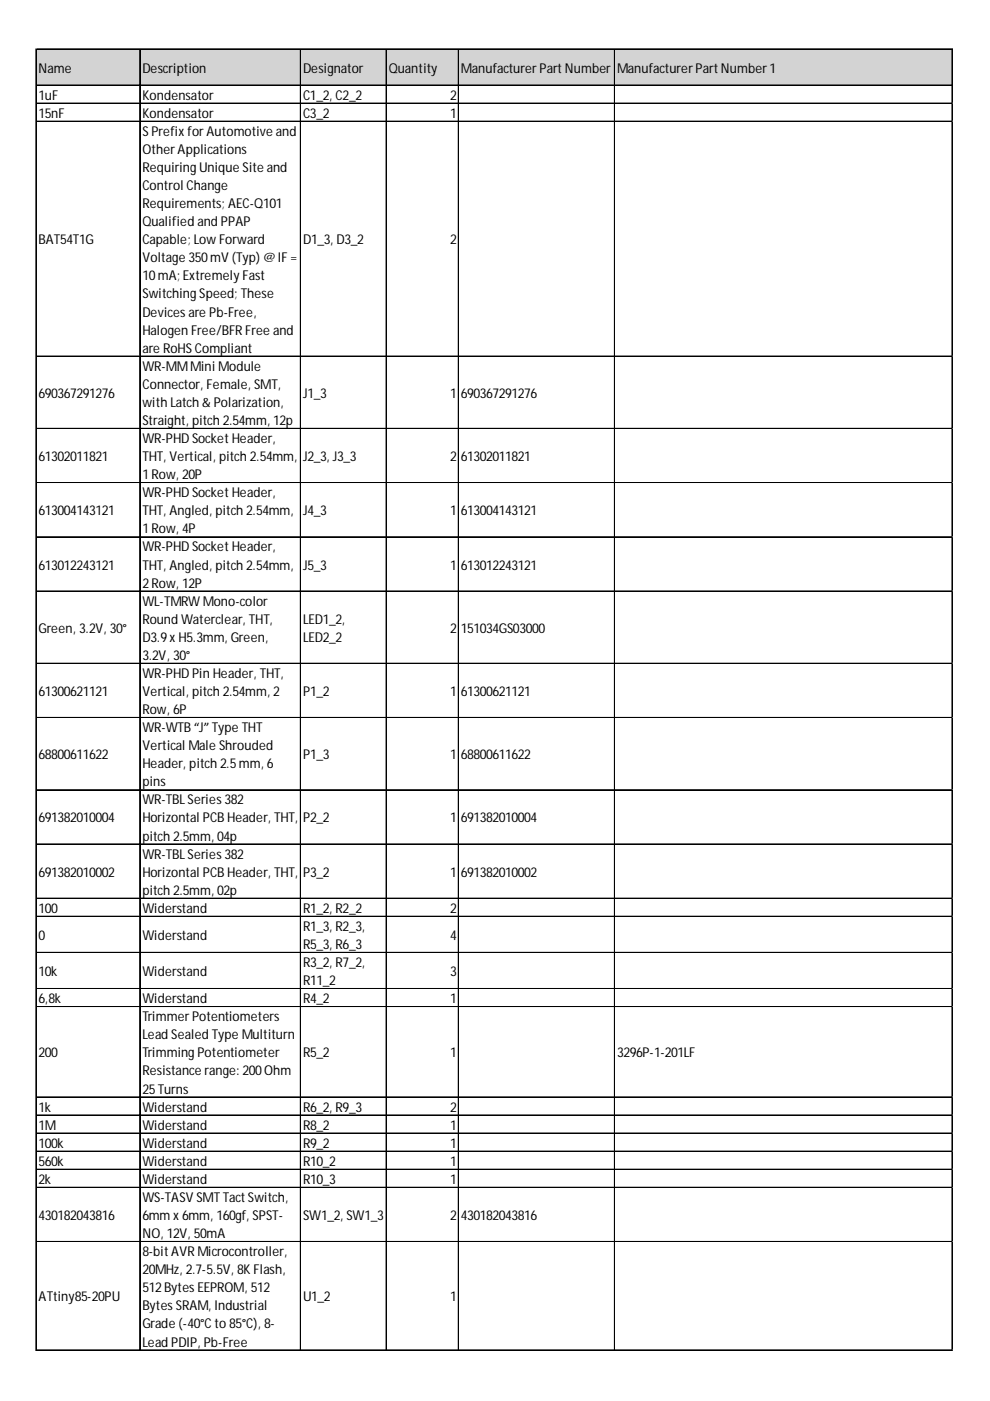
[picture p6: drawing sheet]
<svg xmlns="http://www.w3.org/2000/svg" width="210mm" height="297mm" viewBox="0 0 210 297" stroke-linecap="round" stroke-linejoin="round" font-family="sans-serif">
<defs><g id="words">
<g font-size="2.9">
<text x="8.2" y="15.4">Name</text>
<text x="30.2" y="15.4">Description</text>
<text x="64.2" y="15.4">Designator</text>
<text x="82.4" y="15.4">Quantity</text>
<text x="97.7" y="15.4">ManufacturerPartNumber</text>
<text x="130.8" y="15.4">ManufacturerPartNumber1</text>
<text x="8.2" y="21.1">1uF</text>
<text x="30.2" y="21.1">Kondensator</text>
<text x="64.2" y="21.1">C1_2, C2_2</text>
<text x="95.4" y="21.1">2</text>
<text x="8.2" y="25">15nF</text>
<text x="30.2" y="25">Kondensator</text>
<text x="30.2" y="28.8">SPrefixforAutomotive and</text>
<text x="64.2" y="25">C3_2</text>
<text x="95.4" y="25">1</text>
<text x="30.2" y="32.6">OtherApplications</text>
<text x="30.2" y="36.5">RequiringUniqueSiteand</text>
<text x="30.2" y="40.3">Control Change</text>
<text x="30.2" y="44.1">Requirements; AEC-Q101</text>
<text x="30.2" y="48">Qualified and PPAP</text>
<text x="8.2" y="51.8">BAT54T1G</text>
<text x="30.2" y="51.8">Capable; LowForward</text>
<text x="64.2" y="51.8">D1_3, D3_2</text>
<text x="95.4" y="51.8">2</text>
<text x="30.2" y="55.6">Voltage350mV(Typ) @ IF=</text>
<text x="30.2" y="59.4">10mA; ExtremelyFast</text>
<text x="30.2" y="63.3">SwitchingSpeed; These</text>
<text x="30.2" y="67.1">Devicesare Pb-Free,</text>
<text x="30.2" y="70.9">Halogen Free/BFRFree and</text>
<text x="30.2" y="74.8">are RoHSCompliant</text>
<text x="30.2" y="78.6">WR-MMMini Module</text>
<text x="30.2" y="82.4">Connector, Female, SMT,</text>
<text x="8.2" y="84.4">690367291276</text>
<text x="30.2" y="86.3">with Latch &amp; Polarization,</text>
<text x="64.2" y="84.4">J1_3</text>
<text x="95.4" y="84.4">1</text>
<text x="97.7" y="84.4">690367291276</text>
<text x="30.2" y="90.1">Straight, pitch 2.54mm, 12p</text>
<text x="30.2" y="93.9">WR-PHDSocketHeader,</text>
<text x="8.2" y="97.8">61302011821</text>
<text x="30.2" y="97.8">THT, Vertical, pitch 2.54mm,</text>
<text x="30.2" y="101.6">1Row, 20P</text>
<text x="64.2" y="97.8">J2_3, J3_3</text>
<text x="95.4" y="97.8">2</text>
<text x="97.7" y="97.8">61302011821</text>
<text x="30.2" y="105.4">WR-PHDSocketHeader,</text>
<text x="8.2" y="109.3">613004143121</text>
<text x="30.2" y="109.3">THT, Angled, pitch 2.54mm,</text>
<text x="30.2" y="113.1">1Row, 4P</text>
<text x="64.2" y="109.3">J4_3</text>
<text x="95.4" y="109.3">1</text>
<text x="97.7" y="109.3">613004143121</text>
<text x="30.2" y="116.9">WR-PHDSocketHeader,</text>
<text x="8.2" y="120.7">613012243121</text>
<text x="30.2" y="120.7">THT, Angled, pitch 2.54mm,</text>
<text x="30.2" y="124.6">2Row, 12P</text>
<text x="64.2" y="120.7">J5_3</text>
<text x="95.4" y="120.7">1</text>
<text x="97.7" y="120.7">613012243121</text>
<text x="30.2" y="128.4">WL-TMRWMono-color</text>
<text x="8.2" y="134.2">Green, 3.2V, 30°</text>
<text x="30.2" y="132.2">Round Waterclear, THT,</text>
<text x="30.2" y="136.1">D3.9xH5.3mm, Green,</text>
<text x="64.2" y="132.2">LED1_2,</text>
<text x="64.2" y="136.1">LED2_2</text>
<text x="95.4" y="134.2">2</text>
<text x="97.7" y="134.2">151034GS03000</text>
<text x="30.2" y="139.9">3.2V, 30°</text>
<text x="30.2" y="143.7">WR-PHDPin Header, THT,</text>
<text x="8.2" y="147.6">61300621121</text>
<text x="30.2" y="147.6">Vertical, pitch 2.54mm, 2</text>
<text x="64.2" y="147.6">P1_2</text>
<text x="95.4" y="147.6">1</text>
<text x="97.7" y="147.6">61300621121</text>
<text x="30.2" y="151.4">Row, 6P</text>
<text x="30.2" y="155.2">WR-WTB“J” TypeTHT</text>
<text x="8.2" y="161">68800611622</text>
<text x="30.2" y="159.1">Vertical Male Shrouded</text>
<text x="64.2" y="161">P1_3</text>
<text x="95.4" y="161">1</text>
<text x="97.7" y="161">68800611622</text>
<text x="30.2" y="162.9">Header, pitch 2.5mm, 6</text>
<text x="30.2" y="166.7">pins</text>
<text x="30.2" y="170.6">WR-TBLSeries382</text>
<text x="8.2" y="174.4">691382010004</text>
<text x="30.2" y="174.4">Horizontal PCBHeader, THT,</text>
<text x="30.2" y="178.2">pitch 2.5mm, 04p</text>
<text x="64.2" y="174.4">P2_2</text>
<text x="95.4" y="174.4">1</text>
<text x="97.7" y="174.4">691382010004</text>
<text x="8.2" y="185.9">691382010002</text>
<text x="30.2" y="182">WR-TBLSeries382</text>
<text x="30.2" y="185.9">Horizontal PCBHeader, THT,</text>
<text x="64.2" y="185.9">P3_2</text>
<text x="95.4" y="185.9">1</text>
<text x="97.7" y="185.9">691382010002</text>
<text x="30.2" y="189.7">pitch 2.5mm, 02p</text>
<text x="8.2" y="193.5">100</text>
<text x="30.2" y="193.5">Widerstand</text>
<text x="64.2" y="193.5">R1_2, R2_2</text>
<text x="64.2" y="197.4">R1_3, R2_3,</text>
<text x="95.4" y="193.5">2</text>
<text x="8.2" y="199.3">0</text>
<text x="30.2" y="199.3">Widerstand</text>
<text x="64.2" y="201.2">R5_3, R6_3</text>
<text x="95.4" y="199.3">4</text>
<text x="8.2" y="206.9">10k</text>
<text x="30.2" y="206.9">Widerstand</text>
<text x="64.2" y="205">R3_2, R7_2,</text>
<text x="64.2" y="208.9">R11_2</text>
<text x="95.4" y="206.9">3</text>
<text x="8.2" y="212.7">6,8k</text>
<text x="30.2" y="212.7">Widerstand</text>
<text x="64.2" y="212.7">R4_2</text>
<text x="95.4" y="212.7">1</text>
<text x="30.2" y="216.5">TrimmerPotentiometers</text>
<text x="30.2" y="220.4">Lead Sealed TypeMultiturn</text>
<text x="8.2" y="224.2">200</text>
<text x="30.2" y="224.2">TrimmingPotentiometer</text>
<text x="64.2" y="224.2">R5_2</text>
<text x="95.4" y="224.2">1</text>
<text x="130.8" y="224.2">3296P-1-201LF</text>
<text x="30.2" y="228">Resistance range: 200Ohm</text>
<text x="30.2" y="231.8">25Turns</text>
<text x="8.2" y="235.7">1k</text>
<text x="8.2" y="239.5">1M</text>
<text x="30.2" y="235.7">Widerstand</text>
<text x="30.2" y="239.5">Widerstand</text>
<text x="64.2" y="235.7">R6_2, R9_3</text>
<text x="64.2" y="239.5">R8_2</text>
<text x="95.4" y="235.7">2</text>
<text x="95.4" y="239.5">1</text>
<text x="8.2" y="243.3">100k</text>
<text x="30.2" y="243.3">Widerstand</text>
<text x="64.2" y="243.3">R9_2</text>
<text x="95.4" y="243.3">1</text>
<text x="8.2" y="247.2">560k</text>
<text x="8.2" y="251">2k</text>
<text x="30.2" y="247.2">Widerstand</text>
<text x="30.2" y="251">Widerstand</text>
<text x="64.2" y="247.2">R10_2</text>
<text x="64.2" y="251">R10_3</text>
<text x="95.4" y="247.2">1</text>
<text x="95.4" y="251">1</text>
<text x="30.2" y="254.8">WS-TASVSMTTactSwitch,</text>
<text x="8.2" y="258.7">430182043816</text>
<text x="30.2" y="258.7">6mmx6mm, 160gf, SPST-</text>
<text x="30.2" y="262.5">NO, 12V, 50mA</text>
<text x="64.2" y="258.7">SW1_2, SW1_3</text>
<text x="95.4" y="258.7">2</text>
<text x="97.7" y="258.7">430182043816</text>
<text x="30.2" y="266.3">8-bitAVRMicrocontroller,</text>
<text x="8.2" y="275.9">ATtiny85-20PU</text>
<text x="30.2" y="270.2">20MHz, 2.7-5.5V, 8KFlash,</text>
<text x="30.2" y="274">512BytesEEPROM, 512</text>
<text x="64.2" y="275.9">U1_2</text>
<text x="95.4" y="275.9">1</text>
<text x="30.2" y="277.8">BytesSRAM, Industrial</text>
<text x="30.2" y="281.7">Grade(-40°Cto85°C), 8-</text>
<text x="30.2" y="285.5">Lead PDIP, Pb-Free</text>
</g>
</g></defs>
<path d="M7.7 10.5h194.4v7.7h-194.4z" fill="#d3d3d3"/>
<g fill="none" stroke="#000" stroke-width=".21">
<path d="M7.6 10.4v276M7.7 10.4v276M7.8 10.4h194.2M7.8 10.5h194.2M7.8 18h194.2M7.8 18.1h194.2M29.6 10.5v275.9M29.7 10.5v275.9M63.7 10.5v275.9M63.8 10.5v275.9M81.9 10.5v275.9M97.2 10.5v275.9"/>
<path d="M97.3 10.5v275.9M130.3 10.5v275.9M130.4 10.5v275.9M201.8 10.5v275.9M201.9 10.5v275.9M7.8 21.9h194.2M7.8 25.7h194.2M7.8 25.8h194.2M7.8 75.5h194.2M7.8 75.6h194.2M7.8 90.8h194.2M7.8 90.9h194.2"/>
<path d="M7.8 102.3h194.2M7.8 102.4h194.2M7.8 113.8h194.2M7.8 113.9h194.2M7.8 125.3h194.2M7.8 125.4h194.2M7.8 140.6h194.2M7.8 140.7h194.2M7.8 152.1h194.2M7.8 152.2h194.2M7.8 167.4h194.2M7.8 167.5h194.2"/>
<path d="M7.8 178.9h194.2M7.8 179h194.2M7.8 190.4h194.2M7.8 190.5h194.2M7.8 194.3h194.2M7.8 201.9h194.2M7.8 202h194.2M7.8 209.6h194.2M7.8 209.7h194.2M7.8 213.4h194.2M7.8 213.5h194.2M7.8 232.6h194.2"/>
<path d="M7.8 232.7h194.2M7.8 236.4h194.2M7.8 236.5h194.2M7.8 240.2h194.2M7.8 240.3h194.2M7.8 244.1h194.2M7.8 244.2h194.2M7.8 247.9h194.2M7.8 248h194.2M7.8 251.7h194.2M7.8 251.8h194.2M7.8 263.2h194.2"/>
<path d="M7.8 263.3h194.2M7.8 286.2h194.2M7.8 286.3h194.2"/>
</g>
<path d="M202 21.9h.1" fill="none" stroke="#d4d4d4" stroke-width=".21"/>
<path d="M202 21.9l.1 .1z" fill="#d4d4d4"/>
<path d="M202 25.7h.1" fill="none" stroke="#d4d4d4" stroke-width=".21"/>
<path d="M202 25.7l.1 .2z" fill="#d4d4d4"/>
<path d="M202 75.5h.1" fill="none" stroke="#d4d4d4" stroke-width=".21"/>
<path d="M202 75.5l.1 .2z" fill="#d4d4d4"/>
<path d="M202 90.8h.1" fill="none" stroke="#d4d4d4" stroke-width=".21"/>
<path d="M202 90.8l.1 .2z" fill="#d4d4d4"/>
<path d="M202 102.3h.1" fill="none" stroke="#d4d4d4" stroke-width=".21"/>
<path d="M202 102.3l.1 .2z" fill="#d4d4d4"/>
<path d="M202 113.8h.1" fill="none" stroke="#d4d4d4" stroke-width=".21"/>
<path d="M202 113.8l.1 .2z" fill="#d4d4d4"/>
<path d="M202 125.3h.1" fill="none" stroke="#d4d4d4" stroke-width=".21"/>
<path d="M202 125.3l.1 .2z" fill="#d4d4d4"/>
<path d="M202 140.6h.1" fill="none" stroke="#d4d4d4" stroke-width=".21"/>
<path d="M202 140.6l.1 .2z" fill="#d4d4d4"/>
<path d="M202 152.1h.1" fill="none" stroke="#d4d4d4" stroke-width=".21"/>
<path d="M202 152.1l.1 .2z" fill="#d4d4d4"/>
<path d="M202 167.4h.1" fill="none" stroke="#d4d4d4" stroke-width=".21"/>
<path d="M202 167.4l.1 .2z" fill="#d4d4d4"/>
<path d="M202 178.9h.1" fill="none" stroke="#d4d4d4" stroke-width=".21"/>
<path d="M202 178.9l.1 .2z" fill="#d4d4d4"/>
<path d="M202 190.4h.1" fill="none" stroke="#d4d4d4" stroke-width=".21"/>
<path d="M202 190.4l.1 .2z" fill="#d4d4d4"/>
<path d="M202 194.3h.1" fill="none" stroke="#d4d4d4" stroke-width=".21"/>
<path d="M202 194.3l.1 .1z" fill="#d4d4d4"/>
<path d="M202 201.9h.1" fill="none" stroke="#d4d4d4" stroke-width=".21"/>
<path d="M202 201.9l.1 .2z" fill="#d4d4d4"/>
<path d="M202 209.6h.1" fill="none" stroke="#d4d4d4" stroke-width=".21"/>
<path d="M202 209.6l.1 .2z" fill="#d4d4d4"/>
<path d="M202 213.4h.1" fill="none" stroke="#d4d4d4" stroke-width=".21"/>
<path d="M202 213.4l.1 .2z" fill="#d4d4d4"/>
<path d="M202 232.6h.1" fill="none" stroke="#d4d4d4" stroke-width=".21"/>
<path d="M202 232.6l.1 .2z" fill="#d4d4d4"/>
<path d="M202 236.4h.1" fill="none" stroke="#d4d4d4" stroke-width=".21"/>
<path d="M202 236.4l.1 .2z" fill="#d4d4d4"/>
<path d="M202 240.2h.1" fill="none" stroke="#d4d4d4" stroke-width=".21"/>
<path d="M202 240.2l.1 .2z" fill="#d4d4d4"/>
<path d="M202 244.1h.1" fill="none" stroke="#d4d4d4" stroke-width=".21"/>
<path d="M202 244.1l.1 .1z" fill="#d4d4d4"/>
<path d="M202 247.9h.1" fill="none" stroke="#d4d4d4" stroke-width=".21"/>
<path d="M202 247.9l.1 .2z" fill="#d4d4d4"/>
<path d="M202 251.7h.1" fill="none" stroke="#d4d4d4" stroke-width=".21"/>
<path d="M202 251.7l.1 .2z" fill="#d4d4d4"/>
<path d="M202 263.2h.1" fill="none" stroke="#d4d4d4" stroke-width=".21"/>
<path d="M202 263.2l.1 .2z" fill="#d4d4d4"/>
<path d="M202 286.2h.1" fill="none" stroke="#d4d4d4" stroke-width=".21"/>
<path d="M202 286.2l.1 .2z" fill="#d4d4d4"/>
<use href="#words"/>
</svg>
